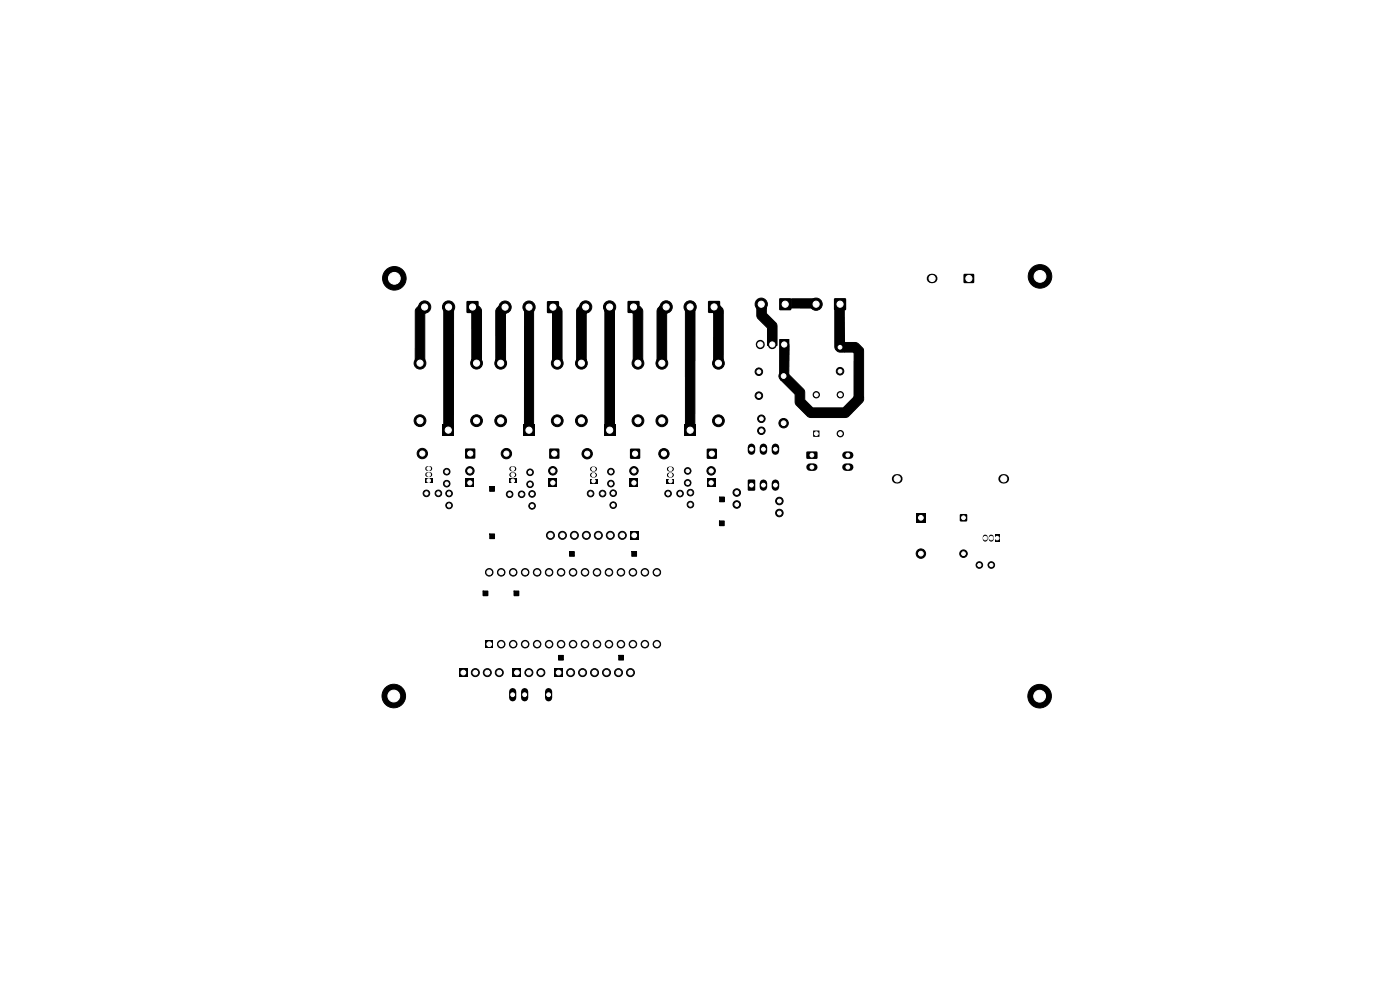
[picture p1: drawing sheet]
<svg xmlns="http://www.w3.org/2000/svg" width="297mm" height="210mm" viewBox="0 0 297 210" stroke-linecap="round" stroke-linejoin="round" font-family="sans-serif">
<g fill="none" stroke="#000" stroke-width=".21">
<path d="M88.5 65.2l.3-.2 1.4 1.4-.1 .1v9.9a1.24 1.24 0 0 0-2-.1v-10.2v-.4zM94.1 65.9h2.1v24.1h-2.1zM100.1 66.3l1.4-1.4 .6 .7v10.8a1.27 1.27 0 0 0-2 0zM105.6 65.2l.3-.2 1.4 1.4-.1 9.9-.1 .1a1.17 1.17 0 0 0-1.9 .2v-10.6zM111.3 65.9h1.9v24.1l-1.9 .1zM118.6 65l.4 .5 .2 .5v10.3l-.4-.3a1.38 1.38 0 0 0-1.6 .3v-9.9zM122.6 65.4l.4-.4 1.4 1.4v10a1.28 1.28 0 0 0-2.1-.1v-10.3zM128.3 65.9h2v24.2h-2zM134.3 66.4l1.4-1.4 .6 .7v10.6a1.24 1.24 0 0 0-2 0zM139.7 65.3l.4-.4 1.4 1.5h-.1v10a1.24 1.24 0 0 0-2 0v-10.4zM145.4 65.9h2v24.1h-2zM152.8 64.9l.4 .5 .2 .5v10.4a1.27 1.27 0 0 0-2 .1l-.1-10z"/>
<path d="M160.6 65.3h2v1.2l2.1 2.2 .2 .6v4h-2.1v-3.7l-2.1-2.2zM165.4 72h1.9v7.7h-1.9zM167.9 63.4h5v1.9h-5zM177.1 65.6h2l.1 9.1h-1a1.26 1.26 0 0 1-1.1-1.1zM179.2 72.6l2.5 .1 1.5 1.3v10.2h-2v-9.3l-.2-.2h-1.8zM165.6 80.5a1 1 0 0 0 1.2 0 1 1 0 0 0 .3-1.1l.2-.1 3.3 3.4 .1 .5v1.6l1.7 1.7h6.5l2.3-2.3h2v.7l-3.2 3.5-.5 .1h-7.7l-.5-.2-2.4-2.4-.2-.6v-1.7zM103.9 103.2h1v1h-1zM103.9 113.3h1v1h-1zM120.8 117h1v1h-1zM134 117h1v1h-1zM152.6 110.5h1v1h-1zM152.7 105.4h1v1h-1z"/>
<path d="M102.5 125.4h1v1h-1zM109.1 125.4h1v1h-1zM118.5 139h1v1h-1zM131.2 139h1.1v1h-1.1z"/>
</g>
<g fill="#000">
<path d="M204.5 58.1h2.1v1.9h-2.1zM88.5 65.2l.3-.2 1.4 1.4-.1 .1v9.9a1.24 1.24 0 0 0-2-.1v-10.2v-.4zM99 63.9h2.5v2.5h-2.5zM100.1 66.3l1.4-1.4 .6 .7v10.8a1.27 1.27 0 0 0-2 0zM105.6 65.2l.3-.2 1.4 1.4-.1 9.9-.1 .1a1.17 1.17 0 0 0-1.9 .2v-10.6zM111.3 65.9h1.9v24.1l-1.9 .1zM116.1 63.9h2.4v2.5h-2.4zM118.6 65l.4 .5 .2 .5v10.3l-.4-.3a1.38 1.38 0 0 0-1.6 .3v-9.9zM122.6 65.4l.4-.4 1.4 1.4v10a1.28 1.28 0 0 0-2.1-.1v-10.3zM133.2 63.9h2.4v2.4h-2.4zM134.3 66.4l1.4-1.4 .6 .7v10.6a1.24 1.24 0 0 0-2 0zM139.7 65.3l.4-.4 1.4 1.5h-.1v10a1.24 1.24 0 0 0-2 0v-10.4z"/>
<path d="M150.3 63.9h2.4v2.4h-2.4zM151.3 66.4l1.5-1.5 .6 .9v10.5a1.27 1.27 0 0 0-2 .1zM160.6 65.3h2v1.2l2.1 2.2 .2 .6v4h-2.1v-3.7l-2.1-2.2zM165.6 80.5a1 1 0 0 0 1.2 0 1 1 0 0 0 .3-1.1l.2-.1 3.3 3.4 .1 .5v1.6l1.7 1.7h6.5l2.3-2.3h2v.7l-3.2 3.5-.5 .1h-7.7l-.5-.2-2.4-2.4-.2-.6v-1.7zM165.4 72.1h1.9v2h-1.9zM165.4 72h1.9v7.7h-1.9zM165.3 63.3h2.5v2.5h-2.5zM167.9 63.4h5v1.9h-5zM177.1 65.6h2l.1 9.1h-1a1.26 1.26 0 0 1-1.1-1.1zM177 63.3h2.4v2.5h-2.4zM179.2 72.7h2.5l1.5 1.3v10.2h-2v-9.3l-.2-.2h-1.8zM94.1 65.9h2.1v24.1h-2.1z"/>
<path d="M93.9 90h2.4v2.5h-2.4zM98.7 95.2h2.1v2h-2.1zM111 90h2.5v2.5h-2.5zM116.6 95.2h2v2.1h-2zM128.3 65.9h2v24.2h-2zM128.1 90h2.5v2.5h-2.5zM133.7 95.2h2.1v2.1h-2.1zM145.4 65.9h2v24.1h-2zM145.2 90h2.5v2.5h-2.5zM150 95.2h2v2.1h-2zM171.1 95.8h2.2l.1 .2v1.2l-.2 .2-2-.1-.2-.2zM172.5 91.4h1.3v1.2h-1.3z"/>
<path d="M90.2 101.4h1.5v1.1h-1.5zM98.8 101.5h1.8v1.8h-1.8zM103.9 103.2h1v1h-1zM103.9 113.3h1v1h-1zM108 101.5h1.5v1h-1.5zM116.4 101.5h1.8v1.8h-1.8zM120.8 117h1v1h-1zM125.2 101.5h1.5v1.1h-1.5zM133.7 112.7h1.7v1.7h-1.7zM134 117h1v1h-1zM133.6 101.5h1.8v1.8h-1.8zM141.5 101.5h1.5v1.1h-1.5z"/>
<path d="M150 101.5h1.8v1.8h-1.8zM152.6 110.5h1v1h-1zM152.7 105.4h1v1h-1zM158.7 101.8l1.3-.1 .2 .2v2l-.1 .2h-1.2l-.3-.1zM194.4 108.8h2v2h-2zM203.7 109.1h1.4v1.5h-1.4zM211 113.4h1.1v1.5h-1.1zM102.5 125.4h1v1h-1zM103 135.9h1.6v1.6h-1.6zM109.1 125.4h1v1h-1zM97.4 141.8h1.7v1.7h-1.7zM108.8 141.8h1.7v1.7h-1.7z"/>
<path d="M117.7 141.8h1.7v1.7h-1.7zM118.5 139h1v1h-1zM131.2 139h1.1v1h-1.1z"/>
</g>
<g fill="#000" stroke="#000" stroke-width=".21">
<circle cx="83.7" cy="59" r="2.5"/>
<circle cx="220.6" cy="58.6" r="2.5"/>
<circle cx="89.1" cy="77" r="1.25"/>
<circle cx="90.1" cy="65.1" r="1.3"/>
<circle cx="95.2" cy="65.1" r="1.3"/>
<circle cx="101.1" cy="77" r="1.25"/>
<circle cx="106.2" cy="77.1" r="1.25"/>
<circle cx="107.1" cy="65.1" r="1.3"/>
<circle cx="112.2" cy="65.1" r="1.3"/>
<circle cx="118.2" cy="77.1" r="1.25"/>
<circle cx="123.3" cy="77" r="1.25"/>
<circle cx="124.2" cy="65.1" r="1.3"/>
<circle cx="129.3" cy="65.1" r="1.3"/>
<circle cx="135.3" cy="77" r="1.25"/>
<circle cx="140.4" cy="77.1" r="1.25"/>
<circle cx="141.3" cy="65.1" r="1.3"/>
<circle cx="146.4" cy="65.1" r="1.3"/>
<circle cx="152.4" cy="77.1" r="1.25"/>
<circle cx="161" cy="78.9" r=".8"/>
<circle cx="161.5" cy="64.5" r="1.3"/>
<circle cx="166.2" cy="79.8" r="1"/>
<circle cx="173.1" cy="64.5" r="1.3"/>
<circle cx="178.2" cy="73.7" r=".8"/>
<circle cx="178.2" cy="78.7" r=".8"/>
<circle cx="89.1" cy="89.2" r="1.25"/>
<circle cx="89.6" cy="96.2" r="1.1"/>
<circle cx="99.7" cy="99.9" r=".9"/>
<circle cx="101.1" cy="89.2" r="1.25"/>
<circle cx="106.2" cy="89.3" r="1.25"/>
<circle cx="107.4" cy="96.2" r="1.1"/>
<circle cx="117.3" cy="99.9" r=".9"/>
<circle cx="118.2" cy="89.3" r="1.25"/>
<circle cx="123.3" cy="89.2" r="1.25"/>
<circle cx="124.6" cy="96.2" r="1.1"/>
<circle cx="134.5" cy="99.9" r=".9"/>
<circle cx="135.3" cy="89.2" r="1.25"/>
<circle cx="140.4" cy="89.3" r="1.25"/>
<circle cx="140.9" cy="96.2" r="1.1"/>
<circle cx="145.9" cy="99.9" r=".7"/>
<circle cx="150.9" cy="99.9" r=".9"/>
<circle cx="152.4" cy="89.3" r="1.25"/>
<circle cx="161" cy="83.9" r=".8"/>
<circle cx="161.5" cy="91.4" r=".8"/>
<circle cx="161.5" cy="88.8" r=".8"/>
<circle cx="166.2" cy="89.8" r="1"/>
<circle cx="173.2" cy="83.7" r=".67"/>
<circle cx="178.3" cy="83.7" r=".67"/>
<circle cx="178.3" cy="92" r=".67"/>
<circle cx="90.5" cy="104.7" r=".7"/>
<circle cx="93" cy="104.7" r=".7"/>
<circle cx="94.8" cy="100.1" r=".7"/>
<circle cx="94.8" cy="102.6" r=".7"/>
<circle cx="95.3" cy="107.2" r=".7"/>
<circle cx="95.3" cy="104.7" r=".7"/>
<circle cx="108.1" cy="104.8" r=".7"/>
<circle cx="110.7" cy="104.8" r=".7"/>
<circle cx="112.4" cy="102.7" r=".7"/>
<circle cx="112.4" cy="100.2" r=".7"/>
<circle cx="112.9" cy="104.8" r=".7"/>
<circle cx="112.9" cy="107.3" r=".7"/>
<circle cx="116.8" cy="113.6" r=".85"/>
<circle cx="119.3" cy="113.6" r=".85"/>
<circle cx="121.9" cy="113.6" r=".85"/>
<circle cx="124.4" cy="113.6" r=".85"/>
<circle cx="125.3" cy="104.7" r=".7"/>
<circle cx="126.9" cy="113.6" r=".85"/>
<circle cx="127.8" cy="104.7" r=".7"/>
<circle cx="129.5" cy="113.6" r=".85"/>
<circle cx="129.6" cy="100" r=".7"/>
<circle cx="129.6" cy="102.6" r=".7"/>
<circle cx="130.1" cy="107.2" r=".7"/>
<circle cx="130.1" cy="104.6" r=".7"/>
<circle cx="132" cy="113.6" r=".85"/>
<circle cx="141.7" cy="104.7" r=".7"/>
<circle cx="144.3" cy="104.7" r=".7"/>
<circle cx="145.9" cy="102.4" r=".7"/>
<circle cx="146.5" cy="107" r=".7"/>
<circle cx="146.5" cy="104.5" r=".7"/>
<circle cx="156.3" cy="104.5" r=".8"/>
<circle cx="156.3" cy="107" r=".8"/>
<circle cx="165.3" cy="106.3" r=".8"/>
<circle cx="165.3" cy="108.8" r=".8"/>
<circle cx="195.4" cy="117.4" r="1"/>
<circle cx="204.4" cy="117.4" r=".8"/>
<circle cx="207.8" cy="119.9" r=".7"/>
<circle cx="210.3" cy="119.9" r=".7"/>
<circle cx="103.8" cy="121.4" r=".8"/>
<circle cx="106.3" cy="136.6" r=".8"/>
<circle cx="106.3" cy="121.4" r=".8"/>
<circle cx="108.9" cy="136.6" r=".8"/>
<circle cx="108.9" cy="121.4" r=".8"/>
<circle cx="111.4" cy="136.6" r=".8"/>
<circle cx="111.4" cy="121.4" r=".8"/>
<circle cx="113.9" cy="136.6" r=".8"/>
<circle cx="113.9" cy="121.4" r=".8"/>
<circle cx="116.5" cy="136.6" r=".8"/>
<circle cx="116.5" cy="121.4" r=".8"/>
<circle cx="119" cy="136.6" r=".8"/>
<circle cx="119" cy="121.4" r=".8"/>
<circle cx="121.6" cy="136.6" r=".8"/>
<circle cx="121.6" cy="121.4" r=".8"/>
<circle cx="124.1" cy="136.6" r=".8"/>
<circle cx="124.1" cy="121.4" r=".8"/>
<circle cx="126.6" cy="136.6" r=".8"/>
<circle cx="126.6" cy="121.4" r=".8"/>
<circle cx="129.2" cy="136.6" r=".8"/>
<circle cx="129.2" cy="121.4" r=".8"/>
<circle cx="131.7" cy="136.6" r=".8"/>
<circle cx="131.7" cy="121.4" r=".8"/>
<circle cx="134.3" cy="136.6" r=".8"/>
<circle cx="134.3" cy="121.4" r=".8"/>
<circle cx="136.8" cy="136.6" r=".8"/>
<circle cx="136.8" cy="121.4" r=".8"/>
<circle cx="139.3" cy="136.6" r=".8"/>
<circle cx="139.3" cy="121.4" r=".8"/>
<circle cx="83.5" cy="147.6" r="2.5"/>
<circle cx="100.8" cy="142.7" r=".85"/>
<circle cx="103.4" cy="142.7" r=".85"/>
<circle cx="105.9" cy="142.7" r=".85"/>
<circle cx="112.2" cy="142.7" r=".85"/>
<circle cx="114.7" cy="142.7" r=".85"/>
<circle cx="121" cy="142.7" r=".85"/>
<circle cx="123.6" cy="142.7" r=".85"/>
<circle cx="126.1" cy="142.7" r=".85"/>
<circle cx="128.7" cy="142.7" r=".85"/>
<circle cx="131.2" cy="142.7" r=".85"/>
<circle cx="133.7" cy="142.7" r=".85"/>
<circle cx="220.5" cy="147.7" r="2.5"/>
</g>
<path d="M108.8 146.7v1.3M111.3 146.7v1.3M116.4 146.7v1.3" fill="none" stroke="#000" stroke-width="1.5"/>
<path d="M197.6 59.1h.3M190.2 101.6h.3M212.8 101.6h.3" fill="none" stroke="#000" stroke-width="2"/>
<path d="M90.7 99.4h.5M108.6 99.5h.4M125.7 99.5h.4M142 99.5h.4M90.7 100.7h.5M108.6 100.7h.4M125.7 100.8h.4M142 100.8h.4M209 113.9v.5M210.3 113.9v.5" fill="none" stroke="#000" stroke-width="1.1"/>
<path d="M159.4 94.9v.8M162 94.9v.8M164.5 94.9v.8M171.8 99.1h.8M179.5 99.1h.8M179.5 96.6h.8M162 102.5v.8M164.5 102.5v.8" fill="none" stroke="#000" stroke-width="1.6"/>
<path d="M161.3 73v.1M163.8 73v.1" fill="none" stroke="#000" stroke-width="1.9"/>
<g fill="#fff" stroke="#fff" stroke-width=".21">
<circle cx="220.6" cy="147.7" r="1.25"/>
<circle cx="129.3" cy="91.2" r=".65"/>
<circle cx="135.3" cy="89.2" r=".65"/>
<circle cx="135.3" cy="77" r=".65"/>
<circle cx="123.3" cy="77" r=".65"/>
<circle cx="123.3" cy="89.2" r=".65"/>
<circle cx="173.2" cy="92" r=".39"/>
<circle cx="178.3" cy="92" r=".39"/>
<circle cx="178.3" cy="83.7" r=".39"/>
<circle cx="173.2" cy="83.7" r=".39"/>
<circle cx="100.2" cy="65.1" r=".65"/>
<circle cx="95.2" cy="65.1" r=".65"/>
<circle cx="90.1" cy="65.1" r=".65"/>
<circle cx="117.3" cy="65.1" r=".65"/>
<circle cx="112.2" cy="65.1" r=".65"/>
<circle cx="107.1" cy="65.1" r=".65"/>
<circle cx="161" cy="78.9" r=".4"/>
<circle cx="161" cy="83.9" r=".4"/>
<circle cx="108.8" cy="147.4" r=".41"/>
<circle cx="116.4" cy="147.4" r=".41"/>
<circle cx="111.3" cy="147.4" r=".41"/>
<circle cx="165.3" cy="108.8" r=".4"/>
<circle cx="165.3" cy="106.3" r=".4"/>
<circle cx="103.8" cy="136.7" r=".5"/>
<circle cx="106.3" cy="136.7" r=".5"/>
<circle cx="108.9" cy="136.7" r=".5"/>
<circle cx="111.4" cy="136.7" r=".5"/>
<circle cx="114" cy="136.7" r=".5"/>
<circle cx="116.5" cy="136.7" r=".5"/>
<circle cx="119" cy="136.7" r=".5"/>
<circle cx="121.6" cy="136.7" r=".5"/>
<circle cx="124.1" cy="136.7" r=".5"/>
<circle cx="126.7" cy="136.7" r=".5"/>
<circle cx="129.2" cy="136.7" r=".5"/>
<circle cx="131.7" cy="136.7" r=".5"/>
<circle cx="134.3" cy="136.7" r=".5"/>
<circle cx="136.8" cy="136.7" r=".5"/>
<circle cx="139.4" cy="136.7" r=".5"/>
<circle cx="139.4" cy="121.4" r=".5"/>
<circle cx="136.8" cy="121.4" r=".5"/>
<circle cx="134.3" cy="121.4" r=".5"/>
<circle cx="131.7" cy="121.4" r=".5"/>
<circle cx="129.2" cy="121.4" r=".5"/>
<circle cx="126.7" cy="121.4" r=".5"/>
<circle cx="124.1" cy="121.4" r=".5"/>
<circle cx="121.6" cy="121.4" r=".5"/>
<circle cx="119" cy="121.4" r=".5"/>
<circle cx="116.5" cy="121.4" r=".5"/>
<circle cx="114" cy="121.4" r=".5"/>
<circle cx="111.4" cy="121.4" r=".5"/>
<circle cx="108.9" cy="121.4" r=".5"/>
<circle cx="106.3" cy="121.4" r=".5"/>
<circle cx="103.8" cy="121.4" r=".5"/>
<circle cx="146.5" cy="107" r=".35"/>
<circle cx="146.5" cy="104.5" r=".35"/>
<circle cx="178.2" cy="64.5" r=".65"/>
<circle cx="173.1" cy="64.5" r=".65"/>
<circle cx="112.2" cy="91.3" r=".65"/>
<circle cx="118.2" cy="89.3" r=".65"/>
<circle cx="118.2" cy="77.1" r=".65"/>
<circle cx="106.2" cy="77.1" r=".65"/>
<circle cx="106.2" cy="89.3" r=".65"/>
<circle cx="151.5" cy="65.1" r=".65"/>
<circle cx="146.4" cy="65.1" r=".65"/>
<circle cx="141.3" cy="65.1" r=".65"/>
<circle cx="134.4" cy="65.1" r=".65"/>
<circle cx="129.3" cy="65.1" r=".65"/>
<circle cx="124.2" cy="65.1" r=".65"/>
<circle cx="220.6" cy="58.6" r="1.25"/>
<circle cx="112.9" cy="107.3" r=".35"/>
<circle cx="112.9" cy="104.8" r=".35"/>
<circle cx="93" cy="104.7" r=".35"/>
<circle cx="90.5" cy="104.7" r=".35"/>
<circle cx="83.5" cy="147.6" r="1.25"/>
<circle cx="112.5" cy="100.2" r=".35"/>
<circle cx="112.5" cy="102.7" r=".35"/>
<circle cx="205.5" cy="59.1" r=".65"/>
<circle cx="197.7" cy="59.1" r=".65"/>
<circle cx="212.9" cy="101.6" r=".65"/>
<circle cx="190.3" cy="101.6" r=".65"/>
<circle cx="129.6" cy="100.1" r=".35"/>
<circle cx="129.6" cy="102.6" r=".35"/>
<circle cx="161.5" cy="88.8" r=".4"/>
<circle cx="161.5" cy="91.4" r=".4"/>
<circle cx="178.2" cy="73.7" r=".4"/>
<circle cx="178.2" cy="78.7" r=".4"/>
<circle cx="156.3" cy="104.5" r=".4"/>
<circle cx="156.3" cy="107" r=".4"/>
<circle cx="117.3" cy="102.4" r=".45"/>
<circle cx="117.3" cy="99.9" r=".45"/>
<circle cx="94.8" cy="100.1" r=".35"/>
<circle cx="94.8" cy="102.6" r=".35"/>
<circle cx="134.5" cy="102.4" r=".45"/>
<circle cx="134.5" cy="99.9" r=".45"/>
<circle cx="117.6" cy="96.2" r=".55"/>
<circle cx="107.4" cy="96.2" r=".55"/>
<circle cx="99.7" cy="102.4" r=".45"/>
<circle cx="99.7" cy="99.9" r=".45"/>
<circle cx="166.6" cy="64.5" r=".65"/>
<circle cx="161.5" cy="64.5" r=".65"/>
<circle cx="145.9" cy="99.9" r=".35"/>
<circle cx="145.9" cy="102.4" r=".35"/>
<circle cx="134.7" cy="96.3" r=".55"/>
<circle cx="124.6" cy="96.3" r=".55"/>
<circle cx="110.7" cy="104.8" r=".35"/>
<circle cx="108.1" cy="104.8" r=".35"/>
<circle cx="99.7" cy="96.2" r=".55"/>
<circle cx="89.6" cy="96.2" r=".55"/>
<circle cx="144.3" cy="104.7" r=".35"/>
<circle cx="141.7" cy="104.7" r=".35"/>
<circle cx="90.9" cy="101.9" r=".38"/>
<circle cx="90.9" cy="100.7" r=".38"/>
<circle cx="90.9" cy="99.4" r=".38"/>
<circle cx="204.4" cy="109.8" r=".4"/>
<circle cx="204.4" cy="117.5" r=".4"/>
<circle cx="108.8" cy="102" r=".37"/>
<circle cx="108.8" cy="100.7" r=".37"/>
<circle cx="108.8" cy="99.5" r=".37"/>
<circle cx="151" cy="96.3" r=".55"/>
<circle cx="140.8" cy="96.3" r=".55"/>
<circle cx="166.2" cy="89.8" r=".5"/>
<circle cx="166.2" cy="79.8" r=".5"/>
<circle cx="195.4" cy="109.8" r=".5"/>
<circle cx="195.4" cy="117.4" r=".5"/>
<circle cx="118.5" cy="142.7" r=".5"/>
<circle cx="121" cy="142.7" r=".5"/>
<circle cx="123.6" cy="142.7" r=".5"/>
<circle cx="126.1" cy="142.7" r=".5"/>
<circle cx="128.7" cy="142.7" r=".5"/>
<circle cx="131.2" cy="142.7" r=".5"/>
<circle cx="133.7" cy="142.7" r=".5"/>
<circle cx="127.8" cy="104.7" r=".35"/>
<circle cx="125.3" cy="104.7" r=".35"/>
<circle cx="172.2" cy="96.6" r=".4"/>
<circle cx="172.2" cy="99.1" r=".4"/>
<circle cx="179.9" cy="99.1" r=".4"/>
<circle cx="179.9" cy="96.6" r=".4"/>
<circle cx="159.4" cy="102.9" r=".4"/>
<circle cx="162" cy="102.9" r=".4"/>
<circle cx="164.5" cy="102.9" r=".4"/>
<circle cx="164.5" cy="95.3" r=".4"/>
<circle cx="162" cy="95.3" r=".4"/>
<circle cx="159.4" cy="95.3" r=".4"/>
<circle cx="210.3" cy="119.9" r=".35"/>
<circle cx="207.8" cy="119.9" r=".35"/>
<circle cx="109.7" cy="142.7" r=".5"/>
<circle cx="112.2" cy="142.7" r=".5"/>
<circle cx="114.7" cy="142.7" r=".5"/>
<circle cx="83.7" cy="59" r="1.25"/>
<circle cx="211.6" cy="114.2" r=".37"/>
<circle cx="210.3" cy="114.2" r=".37"/>
<circle cx="209" cy="114.2" r=".37"/>
<circle cx="166.4" cy="73.1" r=".55"/>
<circle cx="163.8" cy="73.1" r=".55"/>
<circle cx="161.3" cy="73.1" r=".55"/>
<circle cx="134.6" cy="113.6" r=".5"/>
<circle cx="132" cy="113.6" r=".5"/>
<circle cx="129.5" cy="113.6" r=".5"/>
<circle cx="126.9" cy="113.6" r=".5"/>
<circle cx="124.4" cy="113.6" r=".5"/>
<circle cx="121.9" cy="113.6" r=".5"/>
<circle cx="119.3" cy="113.6" r=".5"/>
<circle cx="116.8" cy="113.6" r=".5"/>
<circle cx="95.3" cy="107.2" r=".35"/>
<circle cx="95.3" cy="104.7" r=".35"/>
<circle cx="146.4" cy="91.3" r=".65"/>
<circle cx="152.4" cy="89.3" r=".65"/>
<circle cx="152.4" cy="77.1" r=".65"/>
<circle cx="140.4" cy="77.1" r=".65"/>
<circle cx="140.4" cy="89.3" r=".65"/>
<circle cx="142.2" cy="102" r=".37"/>
<circle cx="142.2" cy="100.8" r=".37"/>
<circle cx="142.2" cy="99.5" r=".37"/>
<circle cx="98.3" cy="142.7" r=".5"/>
<circle cx="100.8" cy="142.7" r=".5"/>
<circle cx="103.4" cy="142.7" r=".5"/>
<circle cx="105.9" cy="142.7" r=".5"/>
<circle cx="95.1" cy="91.2" r=".65"/>
<circle cx="101.1" cy="89.2" r=".65"/>
<circle cx="101.1" cy="77" r=".65"/>
<circle cx="89.1" cy="77" r=".65"/>
<circle cx="89.1" cy="89.2" r=".65"/>
<circle cx="130.1" cy="107.2" r=".35"/>
<circle cx="130.1" cy="104.6" r=".35"/>
<circle cx="150.9" cy="102.4" r=".45"/>
<circle cx="150.9" cy="99.9" r=".45"/>
<circle cx="125.9" cy="102" r=".38"/>
<circle cx="125.9" cy="100.8" r=".38"/>
<circle cx="125.9" cy="99.5" r=".38"/>
</g>
</svg>
